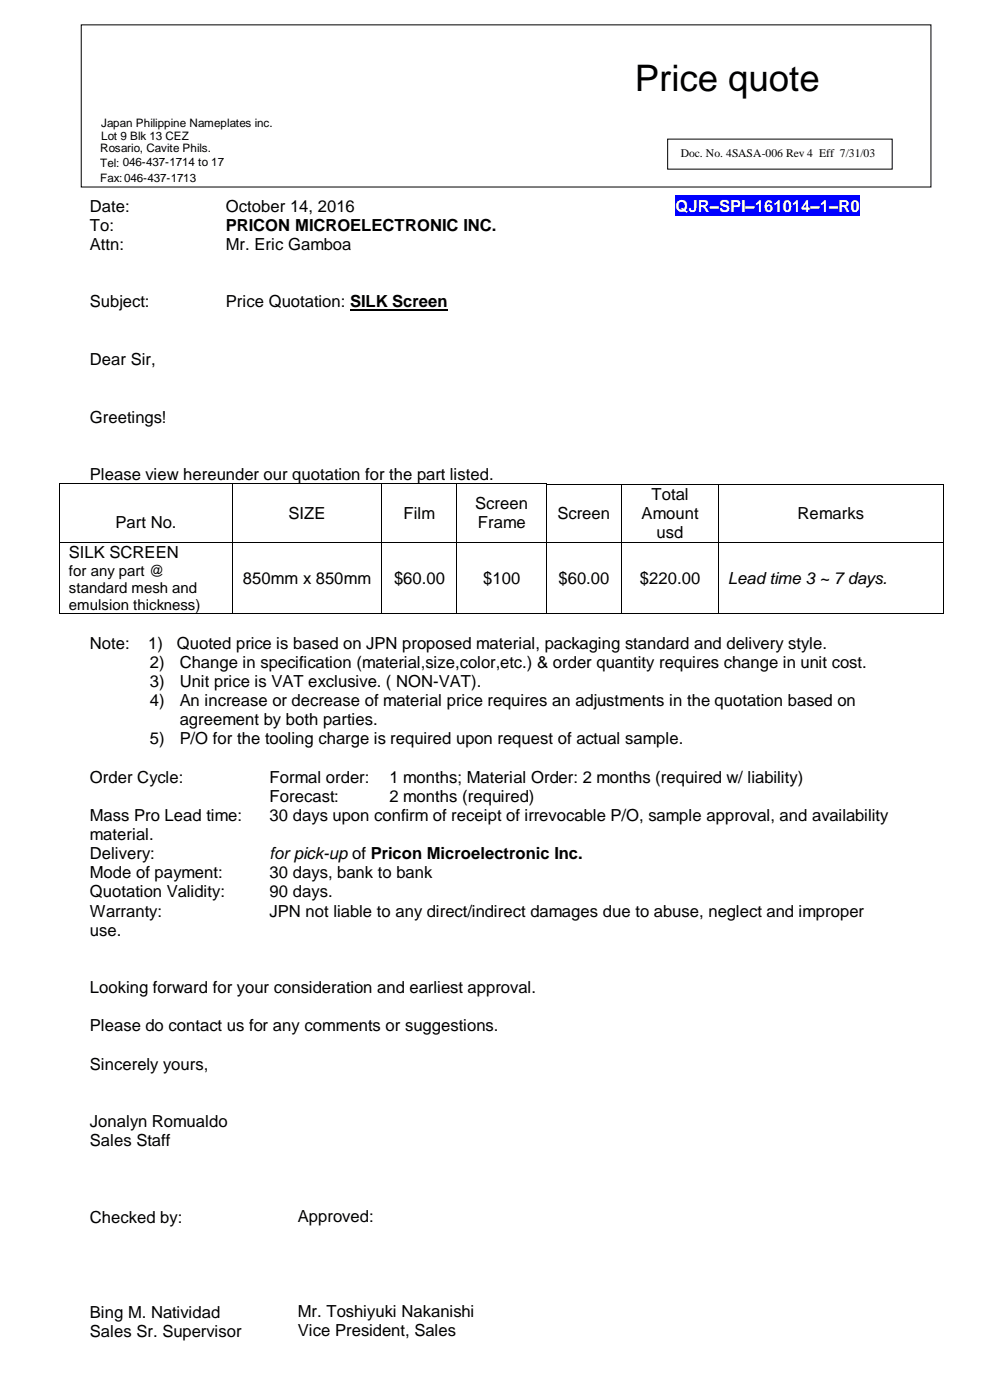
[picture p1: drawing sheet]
<svg xmlns="http://www.w3.org/2000/svg" width="210mm" height="297mm" viewBox="0 0 210 297" stroke-linecap="round" stroke-linejoin="round" font-family="sans-serif">
<defs><g id="words">
<text font-size="7.8" x="134.7" y="19.2">Price quote</text>
<g font-size="3.5">
<text x="19.1" y="44.9">Date:</text>
<text x="47.9" y="44.9">October 14, 2016</text>
<text x="19.1" y="49">To:</text>
<text x="19.1" y="53.1">Attn:</text>
<text x="47.9" y="49">PRICON MICROELECTRONIC INC.</text>
<text x="47.9" y="53.1">Mr. Eric Gamboa</text>
<text x="19.1" y="65.2">Subject:</text>
<text x="47.9" y="65.2">Price Quotation: SILK Screen</text>
<text x="19.1" y="77.4">Dear Sir,</text>
<text x="19.1" y="89.6">Greetings!</text>
<text x="19.1" y="101.8">Please view hereunder our quotation for the part listed.</text>
<text x="138.2" y="106">Total</text>
<text x="24.5" y="112.1">Part No.</text>
<text x="61.2" y="110.1">SIZE</text>
<text x="85.6" y="110.1">Film</text>
<text x="100.8" y="108">Screen</text>
<text x="101.4" y="112.1">Frame</text>
<text x="118.2" y="110.1">Screen</text>
<text x="136.1" y="110.1">Amount</text>
<text x="169.2" y="110.1">Remarks</text>
<text x="14.6" y="118.3">SILK SCREEN</text>
<text x="139.3" y="114.1">usd</text>
<text x="51.5" y="123.9">850mm x 850mm</text>
<text x="83.6" y="123.9">$60.00</text>
<text x="102.5" y="123.9">$100</text>
<text x="118.4" y="123.9">$60.00</text>
<text x="135.7" y="123.9">$220.00</text>
<text x="154.4" y="123.9">Lead time 3 ~ 7 days.</text>
<text x="19.1" y="137.6">Note:</text>
<text x="31.5" y="137.6">1)</text>
<text x="37.5" y="137.6">Quoted price is based on JPN proposed material, packaging standard and delivery style.</text>
<text x="31.8" y="141.6">2)</text>
<text x="38.1" y="141.6">Change in specification (material,size,color,etc.) &amp; order quantity requires change in unit cost.</text>
<text x="31.8" y="145.7">3)</text>
<text x="31.8" y="149.8">4)</text>
<text x="38.1" y="145.7">Unit price is VAT exclusive. ( NON-VAT).</text>
<text x="38.1" y="149.8">An increase or decrease of material price requires an adjustments in the quotation based on</text>
<text x="38.1" y="153.8">agreement by both parties.</text>
<text x="31.8" y="157.9">5)</text>
<text x="38.1" y="157.9">P/O for the tooling charge is required upon request of actual sample.</text>
<text x="19.1" y="166">Order Cycle:</text>
<text x="57.2" y="166">Formal order:</text>
<text x="82.6" y="166">1 months; Material Order: 2 months (required w/ liability)</text>
<text x="57.2" y="170.1">Forecast:</text>
<text x="82.6" y="170.1">2 months (required)</text>
<text x="19.1" y="174.1">Mass Pro Lead time:</text>
<text x="19.1" y="178.2">material.</text>
<text x="57.2" y="174.1">30 days upon confirm of receipt of irrevocable P/O, sample approval, and availability</text>
<text x="19.1" y="182.1">Delivery:</text>
<text x="57.2" y="182.1">for pick-up of Pricon Microelectronic Inc.</text>
<text x="19.1" y="186.3">Mode of payment:</text>
<text x="19.1" y="190.3">Quotation Validity:</text>
<text x="57.2" y="186.3">30 days, bank to bank</text>
<text x="57.2" y="190.3">90 days.</text>
<text x="19.1" y="194.4">Warranty:</text>
<text x="57.2" y="194.4">JPN not liable to any direct/indirect damages due to abuse, neglect and improper</text>
<text x="19.1" y="198.5">use.</text>
<text x="19.1" y="210.7">Looking forward for your consideration and earliest approval.</text>
<text x="19.1" y="218.8">Please do contact us for any comments or suggestions.</text>
<text x="19.1" y="226.9">Sincerely yours,</text>
<text x="19.1" y="239">Jonalyn Romualdo</text>
<text x="19.1" y="243.1">Sales Staff</text>
<text x="19.1" y="259.4">Checked by:</text>
<text x="63.2" y="259.1">Approved:</text>
<text x="19.1" y="279.6">Bing M. Natividad</text>
<text x="63.2" y="279.4">Mr. Toshiyuki Nakanishi</text>
<text x="19.1" y="283.7">Sales Sr. Supervisor</text>
<text x="63.2" y="283.5">Vice President, Sales</text>
</g>
<text font-size="3.5" fill="#fff" x="143.3" y="44.9">QJR–SPI–161014–1–R0</text>
<g font-size="3.2">
<text x="14.6" y="122.1">for any part @</text>
<text x="14.6" y="125.7">standard mesh and</text>
<text x="14.6" y="129.4">emulsion thickness)</text>
</g>
<g font-size="2.5">
<text x="21.5" y="27">Japan Philippine Nameplates inc.</text>
<text x="21.5" y="29.8">Lot 9 Blk 13 CEZ</text>
<text x="21.2" y="32.2">Rosario, Cavite Phils.</text>
<text x="21.2" y="35.4">Tel: 046-437-1714 to 17</text>
<text x="144.4" y="33.3">Doc. No. 4SASA-006 Rev 4 Eff 7/31/03</text>
<text x="21.2" y="38.5">Fax:046-437-1713</text>
</g>
</g></defs>
<path d="M143.3 41.4h39v4.3h-39z" fill-rule="evenodd" fill="#00f"/>
<path d="M74.3 65.7h20.7" fill="none" stroke="#000" stroke-width=".35"/>
<g fill="#000">
<path d="M12.6 102.6l.1 .2z" fill-rule="evenodd"/>
<path d="M12.6 115l.1 .2z" fill-rule="evenodd"/>
<path d="M49.2 102.7l.1 .1z" fill-rule="evenodd"/>
<path d="M49.2 115l.1 .2z" fill-rule="evenodd"/>
<path d="M81 102.7v.1z" fill-rule="evenodd"/>
<path d="M81 115v.2z" fill-rule="evenodd"/>
<path d="M96.8 102.7l.1 .1z" fill-rule="evenodd"/>
<path d="M96.8 115l.1 .2z" fill-rule="evenodd"/>
<path d="M115.9 102.6h.1v.2h-.1z" fill-rule="evenodd"/>
<path d="M115.9 102.6l.1 .2z" fill-rule="evenodd"/>
<path d="M115.9 115h.1v.2h-.1z" fill-rule="evenodd"/>
<path d="M131.8 102.8h.1z" fill-rule="evenodd"/>
<path d="M131.8 102.6l.1 .2z" fill-rule="evenodd"/>
<path d="M131.8 115h.1v.2h-.1z" fill-rule="evenodd"/>
<path d="M152.4 102.8h.1z" fill-rule="evenodd"/>
<path d="M152.4 102.6l.1 .2z" fill-rule="evenodd"/>
<path d="M152.4 115h.1v.2h-.1z" fill-rule="evenodd"/>
<path d="M200 102.6h.2v.2h-.2z" fill-rule="evenodd"/>
<path d="M200 102.6l.2 .2z" fill-rule="evenodd"/>
<path d="M200 115h.2v.2h-.2z" fill-rule="evenodd"/>
<path d="M115.9 130.1l.1 .2z" fill-rule="evenodd"/>
<path d="M115.9 130.1l.1 .2z" fill-rule="evenodd"/>
<path d="M131.8 130.1l.1 .2z" fill-rule="evenodd"/>
<path d="M152.4 130.1l.1 .2z" fill-rule="evenodd"/>
<path d="M200 130.1l.2 .2z" fill-rule="evenodd"/>
<path d="M200 130.1l.2 .2z" fill-rule="evenodd"/>
</g>
<g fill="none" stroke="#000" stroke-width=".21">
<path d="M12.7 102.8v12.2M12.7 115.2v14.9M12.7 102.7h36.5M12.7 115h36.5M49.2 102.8v12.2M49.2 115.2v14.9M49.3 102.7h31.7M49.3 115h31.7M81 102.8v12.2M81 115.2v14.9M81 102.7h15.8M81 115h15.8"/>
<path d="M96.9 102.8v12.2M96.9 115.2v14.9M96.9 102.7h19M96.9 115h19M116 102.8v12.2M116 115.2v14.9M116 102.7h15.8M116 115h15.8M131.8 102.8v12.2M131.8 115.2v14.9M131.9 102.7h20.5M131.9 115h20.5"/>
<path d="M152.5 102.8v12.2M152.5 115.2v14.9M152.5 102.7h47.5M152.5 115h47.5M200.1 102.8v12.2M200.1 115.2v14.9M12.7 130.2h36.5M49.3 130.2h31.7M81 130.2h15.8M96.9 130.2h19M116 130.2h15.8M131.9 130.2h20.5"/>
<path d="M152.5 130.2h47.5"/>
</g>
<g fill="#fff">
<path d="M40.1 4.6h91.8v34.5h-91.8z" fill-rule="evenodd"/>
<path d="M60.6 254.6h89v30.9h-89z" fill-rule="evenodd"/>
</g>
<path d="M17.2 5.3h180.2v34.4h-180.2z" fill="none" stroke="#000" stroke-width=".21"/>
<path d="M141.6 29.5h47.6v6.4h-47.6z" fill-rule="evenodd" fill="#fff"/>
<path d="M141.6 29.5h47.6v6.4h-47.6z" fill="none" stroke="#000" stroke-width=".21"/>
<path d="M118.9 273.8h78.5v14.6h-78.5z" fill-rule="evenodd" fill="#fff"/>
<path d="M118.9 273.8h78.5v14.6h-78.5z" fill="none" stroke="#fff" stroke-width=".26"/>
<use href="#words"/>
</svg>
